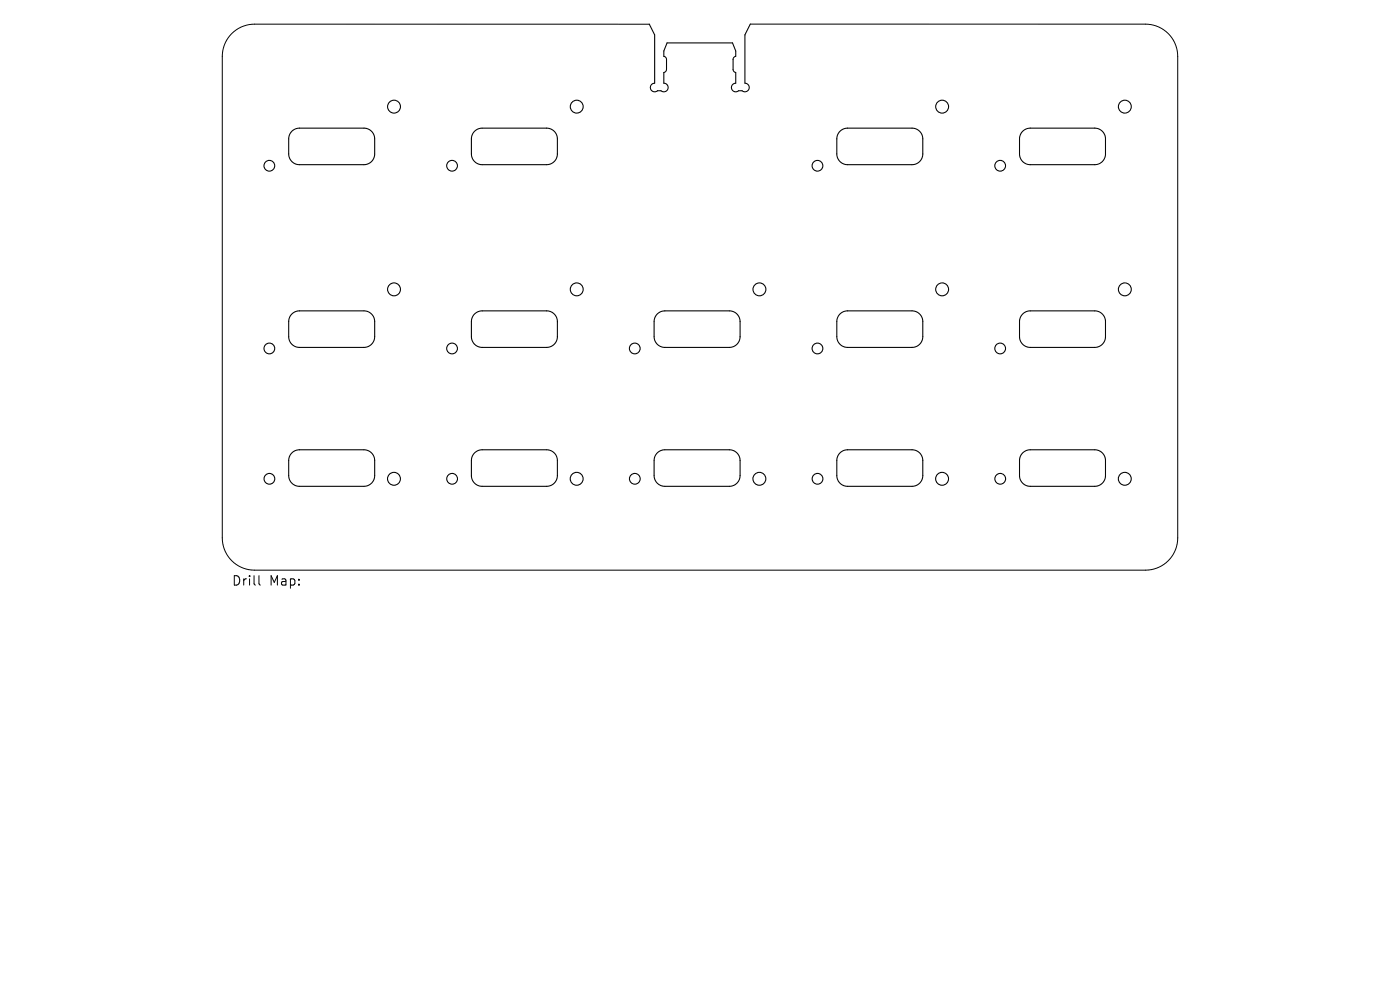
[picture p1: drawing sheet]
<svg xmlns="http://www.w3.org/2000/svg" width="297mm" height="210mm" viewBox="0 0 297 210" stroke-linecap="round" stroke-linejoin="round" font-family="sans-serif">
<defs><g id="words">
<g font-size="2.8">
<text x="49.1" y="124.5">Drill</text>
<text x="57.1" y="124.5">Map:</text>
</g>
</g></defs>
<path d="M159.2 5.1h83.8a6.8 6.8 0 0 1 6.8 6.9v102.1a6.8 6.8 0 0 1-6.8 6.8h-189a6.8 6.8 0 0 1-6.8-6.8v-102.1a6.8 6.8 0 0 1 6.8-6.9h83.7M54.9 122.1v1.7l.3 .3" fill="none" stroke="#000" stroke-width=".21"/>
<g fill="none" stroke="#000" stroke-width=".23">
<path d="M137.7 5.1l1.2 2.3v10.3a.91 .91 0 0 0-.9 1.2 .91 .91 0 0 0 1.5 .3h.7a.91 .91 0 0 0 1.5-.3 .91 .91 0 0 0-.9-1.2v-2.3l.4-.2 .2-.5v-2.2l-.2-.4-.4-.1v-1.2l.7-1.7h13.9l.7 1.7v1.2l-.4 .2-.2 .4v2.2l.2 .4 .4 .2v2.3a.91 .91 0 0 0-.9 1.2 .91 .91 0 0 0 1.5 .4l.7-.1a.91 .91 0 0 0 1.5-.3 .91 .91 0 0 0-.9-1.2v-10.3l1.2-2.3M61.9 27.9l.7-.5 .7-.2h13.9a2.28 2.28 0 0 1 2.3 2.3v3.2a2.28 2.28 0 0 1-2.3 2.2h-13.7a2.28 2.28 0 0 1-2.3-2.2l.1-3.6zM100.7 27.9l.6-.5 .8-.2h13.9a2.28 2.28 0 0 1 2.2 2.3v3.2a2.28 2.28 0 0 1-2.2 2.2h-13.7a2.28 2.28 0 0 1-2.3-2.2v-3.6zM178.2 27.9l.6-.5 .8-.2h13.9a2.28 2.28 0 0 1 2.3 2.3v3.2a2.28 2.28 0 0 1-2.3 2.2h-13.7a2.28 2.28 0 0 1-2.3-2.2l.1-3.6zM217 27.9l.6-.5 .8-.2h13.8a2.28 2.28 0 0 1 2.3 2.3v3.2a2.28 2.28 0 0 1-2.3 2.2h-13.6a2.28 2.28 0 0 1-2.3-2.2v-3.6zM61.9 66.6l.7-.4 .7-.2 13.9-.1a2.28 2.28 0 0 1 2.3 2.3v3.2a2.28 2.28 0 0 1-2.3 2.3h-13.7a2.28 2.28 0 0 1-2.3-2.3l.1-3.6zM100.7 66.6l.6-.4 .8-.2 13.9-.1a2.28 2.28 0 0 1 2.2 2.3v3.2a2.28 2.28 0 0 1-2.2 2.3h-13.7a2.28 2.28 0 0 1-2.3-2.3v-3.6zM139.4 66.6l.7-.4 .7-.2 13.9-.1a2.28 2.28 0 0 1 2.3 2.3v3.2a2.28 2.28 0 0 1-2.3 2.3h-13.7a2.28 2.28 0 0 1-2.2-2.3v-3.6zM178.2 66.6l.6-.4 .8-.2 13.9-.1a2.28 2.28 0 0 1 2.3 2.3v3.2a2.28 2.28 0 0 1-2.3 2.3h-13.7a2.28 2.28 0 0 1-2.3-2.3l.1-3.6zM217 66.6l.6-.4 .8-.2 13.8-.1a2.28 2.28 0 0 1 2.3 2.3v3.2a2.28 2.28 0 0 1-2.3 2.3h-13.6a2.28 2.28 0 0 1-2.3-2.3v-3.6zM61.9 96.1l.7-.5 .7-.2h13.9a2.28 2.28 0 0 1 2.3 2.3v3.2a2.28 2.28 0 0 1-2.3 2.3h-13.7a2.28 2.28 0 0 1-2.3-2.3l.1-3.6zM100.7 96.1l.6-.5 .8-.2h13.9a2.28 2.28 0 0 1 2.2 2.3v3.2a2.28 2.28 0 0 1-2.2 2.3h-13.7a2.28 2.28 0 0 1-2.3-2.3v-3.6z"/>
<path d="M139.4 96.1l.7-.5 .7-.2h13.9a2.28 2.28 0 0 1 2.3 2.3v3.2a2.28 2.28 0 0 1-2.3 2.3h-13.7a2.28 2.28 0 0 1-2.2-2.3v-3.6zM178.2 96.1l.6-.5 .8-.2h13.9a2.28 2.28 0 0 1 2.3 2.3v3.2a2.28 2.28 0 0 1-2.3 2.3h-13.7a2.28 2.28 0 0 1-2.3-2.3l.1-3.6zM217 96.1l.6-.5 .8-.2h13.8a2.28 2.28 0 0 1 2.3 2.3v3.2a2.28 2.28 0 0 1-2.3 2.3h-13.6a2.28 2.28 0 0 1-2.3-2.3v-3.6z"/>
<circle cx="57.1" cy="35.2" r="1.14"/>
<circle cx="83.6" cy="22.6" r="1.37"/>
<circle cx="95.9" cy="35.2" r="1.14"/>
<circle cx="122.3" cy="22.6" r="1.37"/>
<circle cx="173.4" cy="35.2" r="1.14"/>
<circle cx="199.9" cy="22.6" r="1.37"/>
<circle cx="212.2" cy="35.2" r="1.14"/>
<circle cx="238.6" cy="22.6" r="1.37"/>
<circle cx="57.1" cy="73.9" r="1.14"/>
<circle cx="83.6" cy="61.4" r="1.37"/>
<circle cx="95.9" cy="73.9" r="1.14"/>
<circle cx="122.3" cy="61.4" r="1.37"/>
<circle cx="134.7" cy="73.9" r="1.14"/>
<circle cx="161.1" cy="61.4" r="1.37"/>
<circle cx="173.4" cy="73.9" r="1.14"/>
<circle cx="199.9" cy="61.4" r="1.37"/>
<circle cx="212.2" cy="73.9" r="1.14"/>
<circle cx="238.6" cy="61.4" r="1.37"/>
<circle cx="57.2" cy="101.6" r="1.14"/>
<circle cx="83.6" cy="101.6" r="1.37"/>
<circle cx="95.9" cy="101.6" r="1.14"/>
<circle cx="122.3" cy="101.6" r="1.37"/>
<circle cx="134.7" cy="101.6" r="1.14"/>
<circle cx="161.1" cy="101.6" r="1.37"/>
<circle cx="173.4" cy="101.6" r="1.14"/>
<circle cx="199.9" cy="101.6" r="1.37"/>
<circle cx="212.2" cy="101.6" r="1.14"/>
<circle cx="238.6" cy="101.6" r="1.37"/>
</g>
<use href="#words"/>
</svg>
